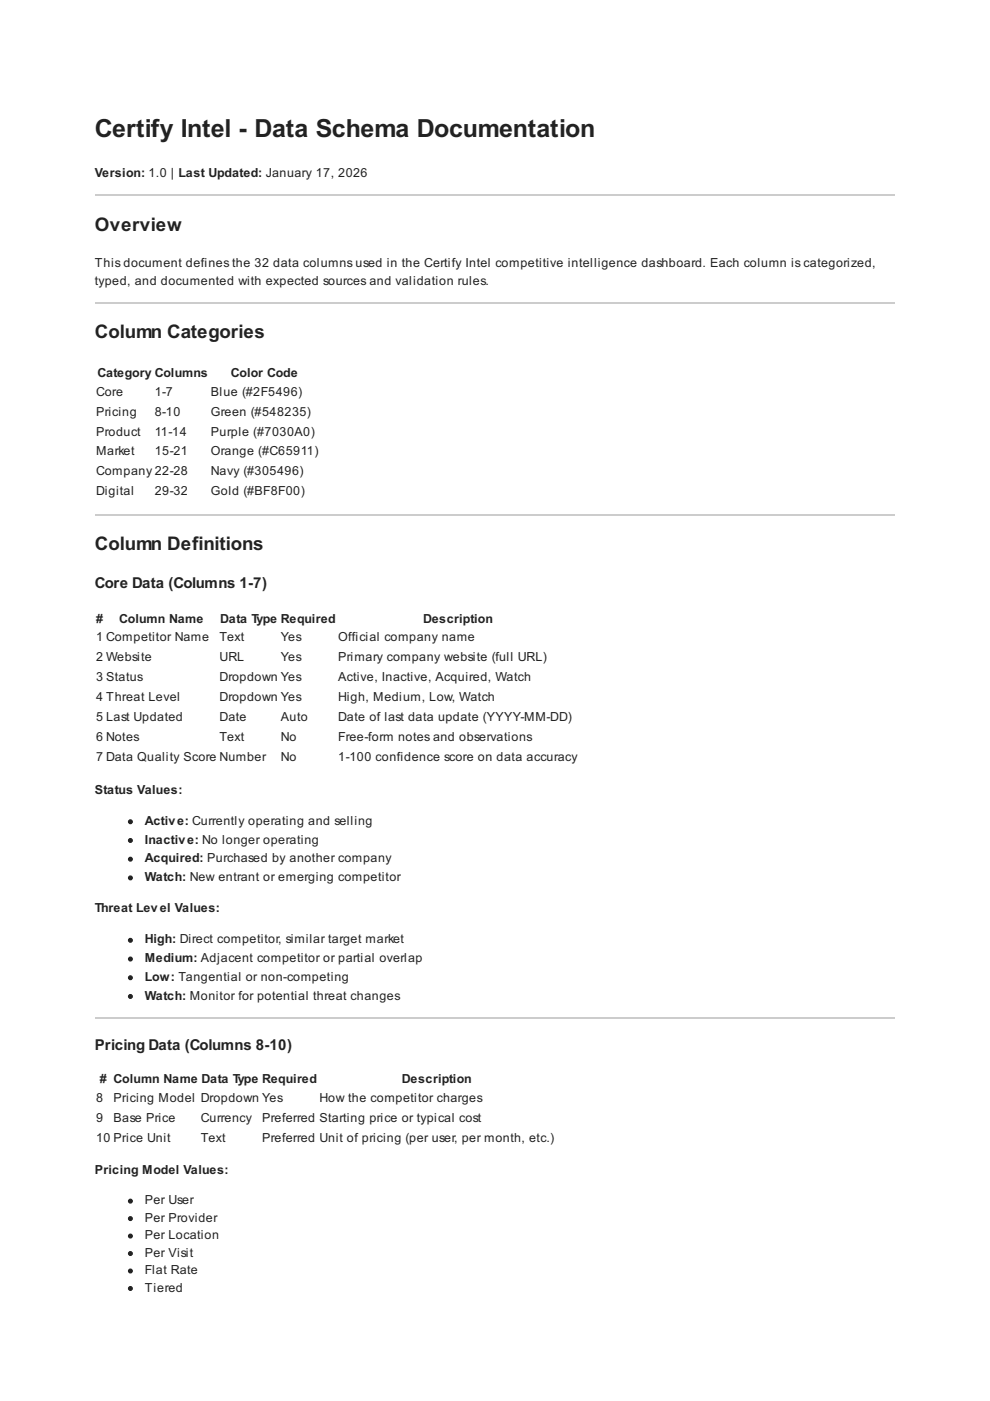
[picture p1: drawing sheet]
<svg xmlns="http://www.w3.org/2000/svg" width="210mm" height="297mm" viewBox="0 0 210 297" stroke-linecap="round" stroke-linejoin="round" font-family="sans-serif">
<defs><g id="words">
<text font-size="5.3" fill="#222" x="20.1" y="29.1">Certify Intel - Data Schema Documentation</text>
<g font-size="4" fill="#222">
<text x="20.1" y="48.9">Overview</text>
<text x="20.1" y="71.7">Column Categories</text>
<text x="20.1" y="116.7">Column Definitions</text>
</g>
<g font-size="3.2" fill="#222">
<text x="20.1" y="124.6">Core Data (Columns 1-7)</text>
<text x="20.1" y="222.5">Pricing Data (Columns 8-10)</text>
</g>
<g font-size="2.6" fill="#222">
<text x="20.1" y="37.6">Version: 1.0 | Last Updated: January 17, 2026</text>
<text x="20.1" y="56.6">This document defines the 32 data columns used in the Certify Intel competitive intelligence dashboard. Each column is categorized,</text>
<text x="20.1" y="60.3">typed, and documented with expected sources and validation rules.</text>
<text x="20.4" y="83.9">Core</text>
<text x="20.6" y="79.9">Category Columns</text>
<text x="32.8" y="83.9">1-7</text>
<text x="44.7" y="83.9">Blue (#2F5496)</text>
<text x="48.9" y="79.9">Color Code</text>
<text x="20.4" y="88.1">Pricing</text>
<text x="32.8" y="88.1">8-10</text>
<text x="44.7" y="88.1">Green (#548235)</text>
<text x="20.4" y="92.3">Product</text>
<text x="32.8" y="92.3">11-14</text>
<text x="44.7" y="92.3">Purple (#7030A0)</text>
<text x="20.4" y="96.6">Market</text>
<text x="20.4" y="100.8">Company 22-28</text>
<text x="32.8" y="96.6">15-21</text>
<text x="44.7" y="96.6">Orange (#C65911)</text>
<text x="44.7" y="100.8">Navy (#305496)</text>
<text x="20.4" y="105">Digital</text>
<text x="32.8" y="105">29-32</text>
<text x="44.7" y="105">Gold (#BF8F00)</text>
<text x="20.4" y="132">#</text>
<text x="20.4" y="136">1 Competitor Name</text>
<text x="25.3" y="132">Column Name</text>
<text x="46.6" y="136">Text</text>
<text x="46.7" y="132">Data Type Required</text>
<text x="59.5" y="136">Yes</text>
<text x="71.7" y="136">Official company name</text>
<text x="89.7" y="132">Description</text>
<text x="20.4" y="140.2">2 Website</text>
<text x="46.6" y="140.2">URL</text>
<text x="59.5" y="140.2">Yes</text>
<text x="71.7" y="140.2">Primary company website (full URL)</text>
<text x="20.4" y="144.5">3 Status</text>
<text x="20.4" y="148.7">4 Threat Level</text>
<text x="46.6" y="144.5">Dropdown Yes</text>
<text x="46.6" y="148.7">Dropdown Yes</text>
<text x="71.7" y="144.5">Active, Inactive, Acquired, Watch</text>
<text x="71.7" y="148.7">High, Medium, Low, Watch</text>
<text x="20.4" y="152.9">5 Last Updated</text>
<text x="46.6" y="152.9">Date</text>
<text x="59.5" y="152.9">Auto</text>
<text x="71.7" y="152.9">Date of last data update (YYYY-MM-DD)</text>
<text x="20.4" y="157.2">6 Notes</text>
<text x="20.4" y="161.4">7 Data Quality Score Number</text>
<text x="46.6" y="157.2">Text</text>
<text x="59.5" y="157.2">No</text>
<text x="59.5" y="161.4">No</text>
<text x="71.7" y="157.2">Free-form notes and observations</text>
<text x="71.7" y="161.4">1-100 confidence score on data accuracy</text>
<text x="20.1" y="168.3">Status Values:</text>
<text x="30.7" y="174.9">Active: Currently operating and selling</text>
<text x="30.7" y="178.9">Inactive: No longer operating</text>
<text x="30.7" y="182.8">Acquired: Purchased by another company</text>
<text x="30.7" y="186.8">Watch: New entrant or emerging competitor</text>
<text x="20.1" y="193.4">Threat Level Values:</text>
<text x="30.7" y="200">High: Direct competitor, similar target market</text>
<text x="30.7" y="204">Medium: Adjacent competitor or partial overlap</text>
<text x="30.7" y="208">Low: Tangential or non-competing</text>
<text x="30.7" y="211.9">Watch: Monitor for potential threat changes</text>
<text x="20.4" y="233.6">8</text>
<text x="21.2" y="229.7"># Column Name Data Type Required</text>
<text x="24.1" y="233.6">Pricing Model Dropdown Yes</text>
<text x="67.7" y="233.6">How the competitor charges</text>
<text x="85.2" y="229.7">Description</text>
<text x="20.4" y="237.9">9</text>
<text x="24.1" y="237.9">Base Price</text>
<text x="42.6" y="237.9">Currency</text>
<text x="55.6" y="237.9">Preferred Starting price or typical cost</text>
<text x="20.4" y="242.1">10 Price Unit</text>
<text x="42.6" y="242.1">Text</text>
<text x="55.6" y="242.1">Preferred Unit of pricing (per user, per month, etc.)</text>
<text x="20.1" y="249">Pricing Model Values:</text>
<text x="30.7" y="255.3">Per User</text>
<text x="30.7" y="259">Per Provider</text>
<text x="30.7" y="262.7">Per Location</text>
<text x="30.7" y="266.4">Per Visit</text>
<text x="30.7" y="270.1">Flat Rate</text>
<text x="30.7" y="273.8">Tiered</text>
</g>
</g></defs>
<path d="M20.1 41.4h169.6M20.1 64.2h169.6M20.1 109.1h169.6M20.1 215.8h169.6" fill="none" stroke="#ccc" stroke-width=".26"/>
<g fill="#222" stroke="#222" stroke-width=".26">
<circle cx="27.6" cy="174.2" r=".4"/>
<circle cx="27.6" cy="178.2" r=".4"/>
<circle cx="27.6" cy="182.2" r=".4"/>
<circle cx="27.6" cy="186.1" r=".4"/>
<circle cx="27.6" cy="199.4" r=".4"/>
<circle cx="27.6" cy="203.3" r=".4"/>
<circle cx="27.6" cy="207.3" r=".4"/>
<circle cx="27.6" cy="211.3" r=".4"/>
<circle cx="27.6" cy="254.7" r=".4"/>
<circle cx="27.6" cy="258.4" r=".4"/>
<circle cx="27.6" cy="262.1" r=".4"/>
<circle cx="27.6" cy="265.8" r=".4"/>
<circle cx="27.6" cy="269.5" r=".4"/>
<circle cx="27.6" cy="273.2" r=".4"/>
</g>
<use href="#words"/>
</svg>
